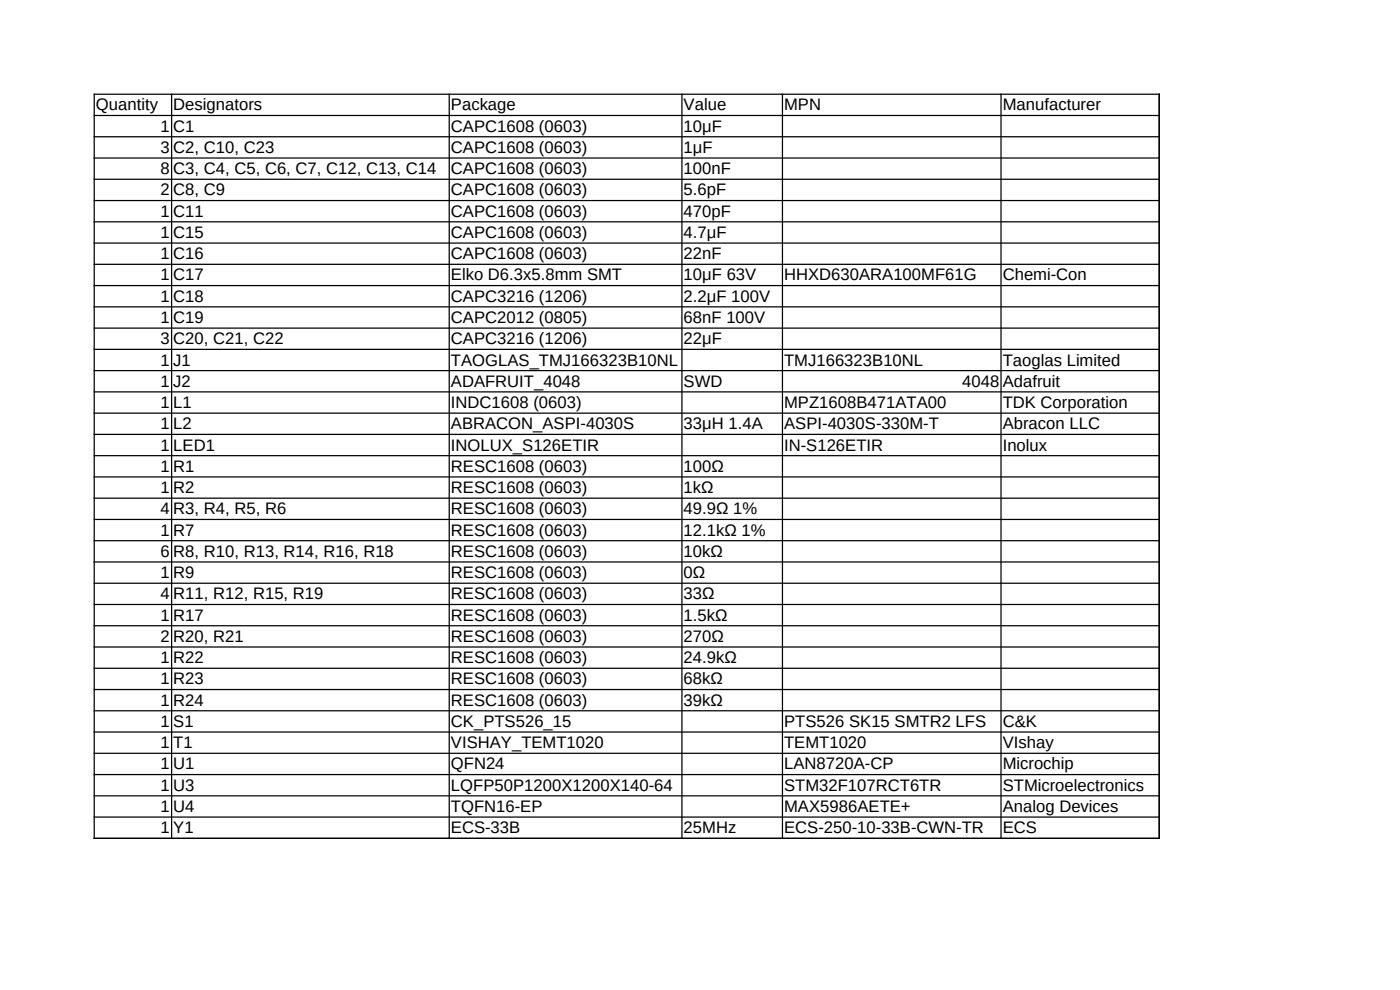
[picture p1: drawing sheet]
<svg xmlns="http://www.w3.org/2000/svg" width="297mm" height="210mm" viewBox="0 0 297 210" stroke-linecap="round" stroke-linejoin="round" font-family="sans-serif">
<defs><g id="words">
<g font-size="3.5">
<text x="20.3" y="23.4">Quantity</text>
<text x="36.8" y="23.4">Designators</text>
<text x="95.7" y="23.4">Package</text>
<text x="145" y="23.4">Value</text>
<text x="166.3" y="23.4">MPN</text>
<text x="212.7" y="23.4">Manufacturer</text>
<text x="34.1" y="27.9">1</text>
<text x="36.8" y="27.9">C1</text>
<text x="95.7" y="27.9">CAPC1608 (0603)</text>
<text x="145" y="27.9">10μF</text>
<text x="34.1" y="32.4">3</text>
<text x="36.8" y="32.4">C2, C10, C23</text>
<text x="95.7" y="32.4">CAPC1608 (0603)</text>
<text x="145" y="32.4">1μF</text>
<text x="34.1" y="37">8</text>
<text x="34.1" y="41.5">2</text>
<text x="36.8" y="37">C3, C4, C5, C6, C7, C12, C13, C14</text>
<text x="36.8" y="41.5">C8, C9</text>
<text x="95.7" y="37">CAPC1608 (0603)</text>
<text x="95.7" y="41.5">CAPC1608 (0603)</text>
<text x="145" y="37">100nF</text>
<text x="145" y="41.5">5.6pF</text>
<text x="34.1" y="46">1</text>
<text x="36.8" y="46">C11</text>
<text x="95.7" y="46">CAPC1608 (0603)</text>
<text x="145" y="46">470pF</text>
<text x="34.1" y="50.5">1</text>
<text x="36.8" y="50.5">C15</text>
<text x="95.7" y="50.5">CAPC1608 (0603)</text>
<text x="145" y="50.5">4.7μF</text>
<text x="34.1" y="55">1</text>
<text x="34.1" y="59.5">1</text>
<text x="36.8" y="55">C16</text>
<text x="36.8" y="59.5">C17</text>
<text x="95.7" y="55">CAPC1608 (0603)</text>
<text x="95.7" y="59.5">Elko D6.3x5.8mm SMT</text>
<text x="145" y="55">22nF</text>
<text x="145" y="59.5">10μF 63V</text>
<text x="166.3" y="59.5">HHXD630ARA100MF61G</text>
<text x="212.7" y="59.5">Chemi-Con</text>
<text x="34.1" y="64">1</text>
<text x="36.8" y="64">C18</text>
<text x="95.7" y="64">CAPC3216 (1206)</text>
<text x="145" y="64">2.2μF 100V</text>
<text x="34.1" y="68.5">1</text>
<text x="36.8" y="68.5">C19</text>
<text x="95.7" y="68.5">CAPC2012 (0805)</text>
<text x="145" y="68.5">68nF 100V</text>
<text x="34.1" y="73">3</text>
<text x="34.1" y="77.5">1</text>
<text x="36.8" y="73">C20, C21, C22</text>
<text x="36.8" y="77.5">J1</text>
<text x="95.7" y="73">CAPC3216 (1206)</text>
<text x="95.7" y="77.5">TAOGLAS_TMJ166323B10NL</text>
<text x="145" y="73">22μF</text>
<text x="166.3" y="77.5">TMJ166323B10NL</text>
<text x="212.7" y="77.5">Taoglas Limited</text>
<text x="34.1" y="82.1">1</text>
<text x="36.8" y="82.1">J2</text>
<text x="95.7" y="82.1">ADAFRUIT_4048</text>
<text x="145" y="82.1">SWD</text>
<text x="204.1" y="82.1">4048</text>
<text x="212.7" y="82.1">Adafruit</text>
<text x="34.1" y="86.6">1</text>
<text x="36.8" y="86.6">L1</text>
<text x="95.7" y="86.6">INDC1608 (0603)</text>
<text x="166.3" y="86.6">MPZ1608B471ATA00</text>
<text x="212.7" y="86.6">TDK Corporation</text>
<text x="34.1" y="91.1">1</text>
<text x="34.1" y="95.6">1</text>
<text x="36.8" y="91.1">L2</text>
<text x="36.8" y="95.6">LED1</text>
<text x="95.7" y="91.1">ABRACON_ASPI-4030S</text>
<text x="95.7" y="95.6">INOLUX_S126ETIR</text>
<text x="145" y="91.1">33μH 1.4A</text>
<text x="166.3" y="91.1">ASPI-4030S-330M-T</text>
<text x="166.3" y="95.6">IN-S126ETIR</text>
<text x="212.7" y="91.1">Abracon LLC</text>
<text x="212.7" y="95.6">Inolux</text>
<text x="34.1" y="100.1">1</text>
<text x="36.8" y="100.1">R1</text>
<text x="95.7" y="100.1">RESC1608 (0603)</text>
<text x="145" y="100.1">100Ω</text>
<text x="34.1" y="104.6">1</text>
<text x="36.8" y="104.6">R2</text>
<text x="95.7" y="104.6">RESC1608 (0603)</text>
<text x="145" y="104.6">1kΩ</text>
<text x="34.1" y="109.1">4</text>
<text x="34.1" y="113.6">1</text>
<text x="36.8" y="109.1">R3, R4, R5, R6</text>
<text x="36.8" y="113.6">R7</text>
<text x="95.7" y="109.1">RESC1608 (0603)</text>
<text x="95.7" y="113.6">RESC1608 (0603)</text>
<text x="145" y="109.1">49.9Ω 1%</text>
<text x="145" y="113.6">12.1kΩ 1%</text>
<text x="34.1" y="118.1">6</text>
<text x="36.8" y="118.1">R8, R10, R13, R14, R16, R18</text>
<text x="95.7" y="118.1">RESC1608 (0603)</text>
<text x="145" y="118.1">10kΩ</text>
<text x="34.1" y="122.6">1</text>
<text x="36.8" y="122.6">R9</text>
<text x="95.7" y="122.6">RESC1608 (0603)</text>
<text x="145" y="122.6">0Ω</text>
<text x="34.1" y="127.2">4</text>
<text x="34.1" y="131.7">1</text>
<text x="36.8" y="127.2">R11, R12, R15, R19</text>
<text x="36.8" y="131.7">R17</text>
<text x="95.7" y="127.2">RESC1608 (0603)</text>
<text x="95.7" y="131.7">RESC1608 (0603)</text>
<text x="145" y="127.2">33Ω</text>
<text x="145" y="131.7">1.5kΩ</text>
<text x="34.1" y="136.2">2</text>
<text x="36.8" y="136.2">R20, R21</text>
<text x="95.7" y="136.2">RESC1608 (0603)</text>
<text x="145" y="136.2">270Ω</text>
<text x="34.1" y="140.7">1</text>
<text x="36.8" y="140.7">R22</text>
<text x="95.7" y="140.7">RESC1608 (0603)</text>
<text x="145" y="140.7">24.9kΩ</text>
<text x="34.1" y="145.2">1</text>
<text x="34.1" y="149.7">1</text>
<text x="36.8" y="145.2">R23</text>
<text x="36.8" y="149.7">R24</text>
<text x="95.7" y="145.2">RESC1608 (0603)</text>
<text x="95.7" y="149.7">RESC1608 (0603)</text>
<text x="145" y="145.2">68kΩ</text>
<text x="145" y="149.7">39kΩ</text>
<text x="34.1" y="154.2">1</text>
<text x="36.8" y="154.2">S1</text>
<text x="95.7" y="154.2">CK_PTS526_15</text>
<text x="166.3" y="154.2">PTS526 SK15 SMTR2 LFS</text>
<text x="212.7" y="154.2">C&amp;K</text>
<text x="34.1" y="158.7">1</text>
<text x="36.8" y="158.7">T1</text>
<text x="95.7" y="158.7">VISHAY_TEMT1020</text>
<text x="166.3" y="158.7">TEMT1020</text>
<text x="212.7" y="158.7">VIshay</text>
<text x="34.1" y="163.2">1</text>
<text x="34.1" y="167.7">1</text>
<text x="36.8" y="163.2">U1</text>
<text x="36.8" y="167.7">U3</text>
<text x="95.7" y="163.2">QFN24</text>
<text x="95.7" y="167.7">LQFP50P1200X1200X140-64</text>
<text x="166.3" y="163.2">LAN8720A-CP</text>
<text x="166.3" y="167.7">STM32F107RCT6TR</text>
<text x="212.7" y="163.2">Microchip</text>
<text x="212.7" y="167.7">STMicroelectronics</text>
<text x="34.1" y="172.3">1</text>
<text x="36.8" y="172.3">U4</text>
<text x="95.7" y="172.3">TQFN16-EP</text>
<text x="166.3" y="172.3">MAX5986AETE+</text>
<text x="212.7" y="172.3">Analog Devices</text>
<text x="34.1" y="176.8">1</text>
<text x="36.8" y="176.8">Y1</text>
<text x="95.7" y="176.8">ECS-33B</text>
<text x="145" y="176.8">25MHz</text>
<text x="166.3" y="176.8">ECS-250-10-33B-CWN-TR</text>
<text x="212.7" y="176.8">ECS</text>
</g>
</g></defs>
<g fill="none" stroke="#000" stroke-width=".26">
<path d="M19.9 20h226.2M20 19.9v158.1M36.4 19.9v158.1M95.3 19.9v158.1M144.7 19.9v158.1M166 19.9v158.1M212.4 19.9v158.1M245.9 19.9v158.1M19.9 24.5h226.2M19.9 29h226.2M19.9 33.5h226.2M19.9 38h226.2"/>
<path d="M19.9 42.5h226.2M19.9 47.1h226.2M19.9 51.6h226.2M19.9 56.1h226.2M19.9 60.6h226.2M19.9 65.1h226.2M19.9 69.6h226.2M19.9 74.1h226.2M19.9 78.6h226.2M19.9 83.1h226.2M19.9 87.6h226.2M19.9 92.2h226.2"/>
<path d="M19.9 96.7h226.2M19.9 101.2h226.2M19.9 105.7h226.2M19.9 110.2h226.2M19.9 114.7h226.2M19.9 119.2h226.2M19.9 123.7h226.2M19.9 128.2h226.2M19.9 132.7h226.2M19.9 137.3h226.2M19.9 141.8h226.2M19.9 146.3h226.2"/>
<path d="M19.9 150.8h226.2M19.9 155.3h226.2M19.9 159.8h226.2M19.9 164.3h226.2M19.9 168.8h226.2M19.9 173.3h226.2M19.9 177.8h226.2"/>
</g>
<use href="#words"/>
</svg>
